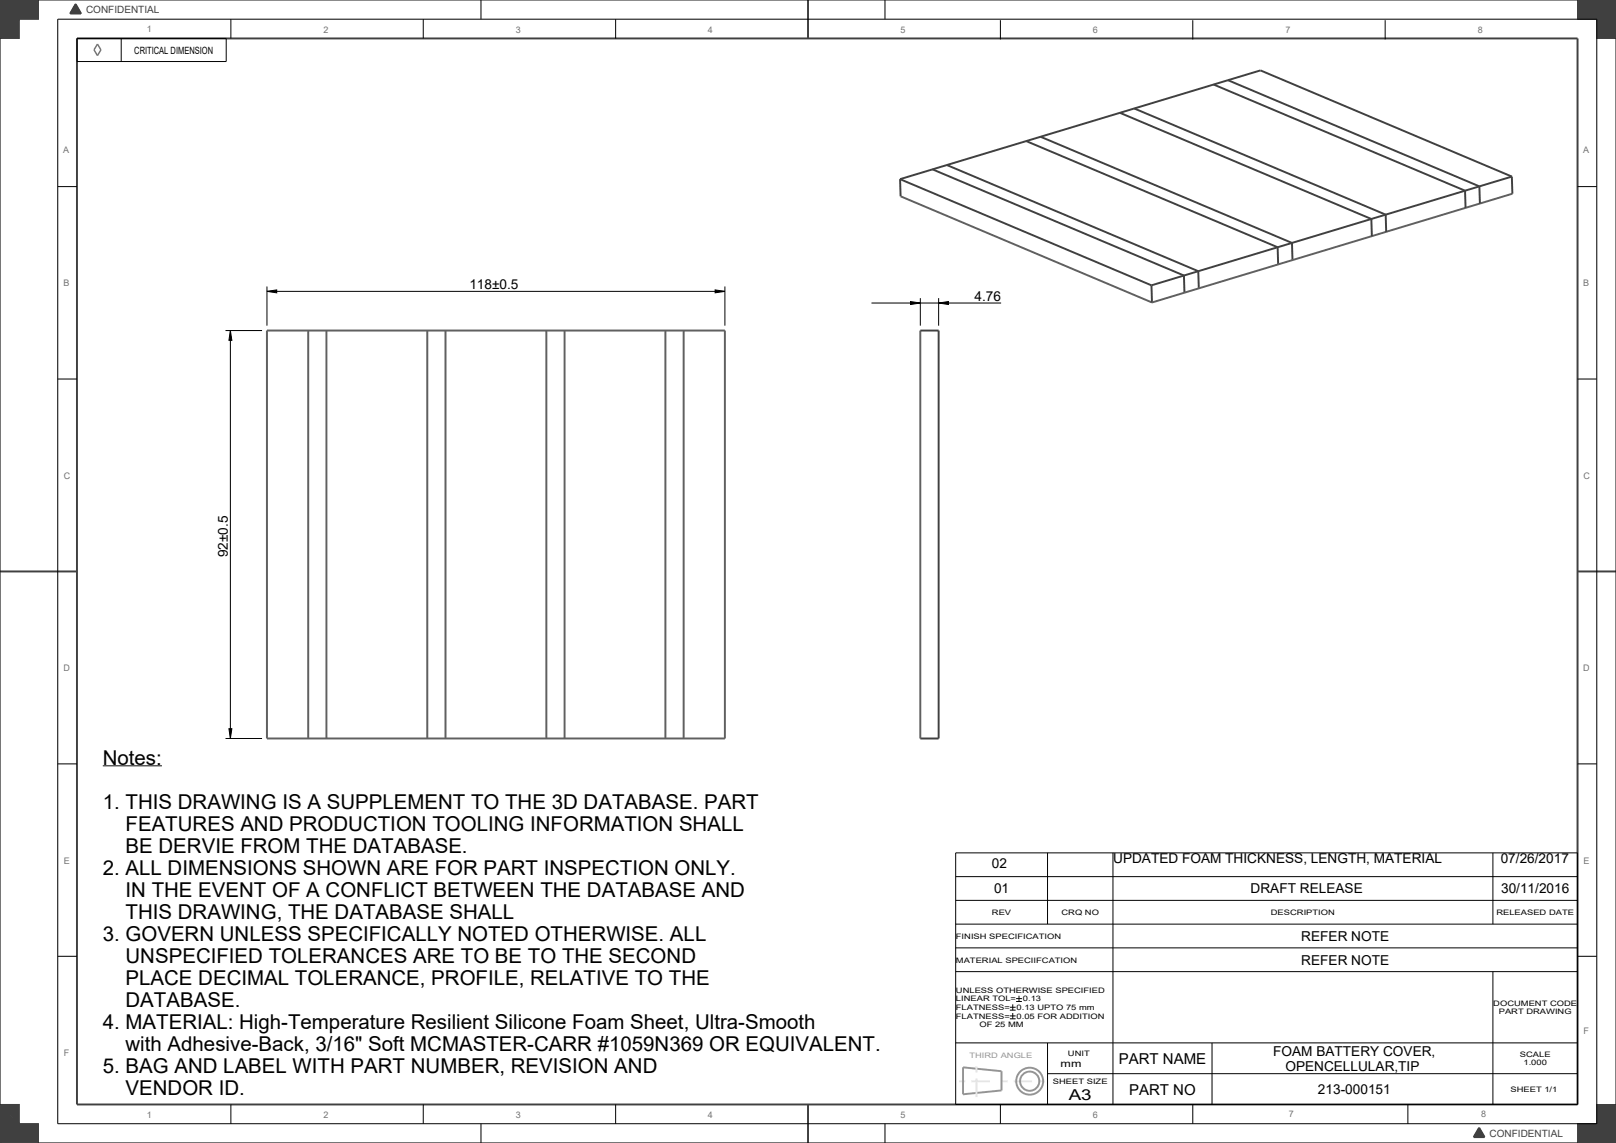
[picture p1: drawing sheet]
<svg xmlns="http://www.w3.org/2000/svg" width="420mm" height="297mm" viewBox="0 0 420 297" stroke-linecap="round" stroke-linejoin="round" font-family="sans-serif">
<defs><g id="words">
<g font-size="5.3">
<text x="26.7" y="198.8">Notes:</text>
<text x="26.7" y="210.2">1. THIS DRAWING IS A SUPPLEMENT TO THE 3D DATABASE. PART</text>
<text x="32.6" y="215.9">FEATURES AND PRODUCTION TOOLING INFORMATION SHALL</text>
<text x="32.6" y="221.6">BE DERVIE FROM THE DATABASE.</text>
<text x="26.7" y="227.3">2. ALL DIMENSIONS SHOWN ARE FOR PART INSPECTION ONLY.</text>
<text x="32.6" y="233.1">IN THE EVENT OF A CONFLICT BETWEEN THE DATABASE AND</text>
<text x="32.6" y="238.8">THIS DRAWING, THE DATABASE SHALL</text>
<text x="26.7" y="244.5">3. GOVERN UNLESS SPECIFICALLY NOTED OTHERWISE. ALL</text>
<text x="32.6" y="250.2">UNSPECIFIED TOLERANCES ARE TO BE TO THE SECOND</text>
<text x="32.6" y="255.9">PLACE DECIMAL TOLERANCE, PROFILE, RELATIVE TO THE</text>
<text x="32.6" y="261.6">DATABASE.</text>
<text x="26.7" y="267.4">4. MATERIAL: High-Temperature Resilient Silicone Foam Sheet, Ultra-Smooth</text>
<text x="32.6" y="273.1">with Adhesive-Back, 3/16&quot; Soft MCMASTER-CARR #1059N369 OR EQUIVALENT.</text>
<text x="26.7" y="278.8">5. BAG AND LABEL WITH PART NUMBER, REVISION AND</text>
<text x="32.6" y="284.5">VENDOR ID.</text>
</g>
<g font-size="3.9">
<text x="290.8" y="276.5">PART NAME</text>
<text x="277.8" y="285.8">A3</text>
<text x="293.5" y="284.5">PART NO</text>
</g>
<g font-size="3.5">
<text x="122" y="75.1">118±0.5</text>
<text x="253.3" y="78.1">4.76</text>
<text x="59.2" y="144.8" transform="rotate(-90 59.2 144.8)">92±0.5</text>
<text x="257.8" y="225.5">02</text>
<text x="289.3" y="224.2">UPDATED FOAM THICKNESS, LENGTH, MATERIAL</text>
<text x="390" y="224.2">07/26/2017</text>
<text x="258.3" y="232.1">01</text>
<text x="325" y="232.1">DRAFT RELEASE</text>
<text x="390.1" y="232.1">30/11/2016</text>
<text x="338.2" y="244.5">REFER NOTE</text>
<text x="338.2" y="250.7">REFER NOTE</text>
<text x="330.9" y="274.4">FOAM BATTERY COVER,</text>
<text x="334.1" y="278.2">OPENCELLULAR,TIP</text>
<text x="342.5" y="284.3">213-000151</text>
</g>
<g font-size="2.6" fill="#404040">
<text x="22.4" y="3.4">CONFIDENTIAL</text>
<text x="387.1" y="295.3">CONFIDENTIAL</text>
</g>
<g font-size="2.6">
<text x="34.9" y="14">CRITICAL DIMENSION</text>
<text x="275.7" y="277.2">mm</text>
</g>
<g font-size="2.3" fill="#727272">
<text x="38.2" y="8.4">1</text>
<text x="84.1" y="8.6">2</text>
<text x="134.1" y="8.6">3</text>
<text x="184" y="8.6">4</text>
<text x="234.1" y="8.6">5</text>
<text x="284.1" y="8.6">6</text>
<text x="334.1" y="8.6">7</text>
<text x="384.1" y="8.6">8</text>
<text x="16.4" y="39.6">A</text>
<text x="411.4" y="39.6">A</text>
<text x="16.5" y="74.4">B</text>
<text x="411.5" y="74.4">B</text>
<text x="16.6" y="124.4">C</text>
<text x="411.6" y="124.4">C</text>
<text x="16.5" y="174.4">D</text>
<text x="411.5" y="174.4">D</text>
<text x="16.6" y="224.4">E</text>
<text x="411.6" y="224.4">E</text>
<text x="411.6" y="268.6">F</text>
<text x="16.6" y="274.4">F</text>
<text x="38.2" y="290.4">1</text>
<text x="84.1" y="290.4">2</text>
<text x="134.1" y="290.4">3</text>
<text x="184" y="290.4">4</text>
<text x="234.1" y="290.4">5</text>
<text x="284.1" y="290.4">6</text>
<text x="334.9" y="290.3">7</text>
<text x="384.9" y="290.3">8</text>
</g>
<g font-size="2">
<text x="257.8" y="237.8">REV</text>
<text x="275.9" y="237.8">CRQ NO</text>
<text x="330.3" y="237.8">DESCRIPTION</text>
<text x="388.9" y="237.8">RELEASED DATE</text>
<text x="248.4" y="244">FINISH SPECIFICATION</text>
<text x="248.4" y="250.1">MATERIAL SPECIIFCATION</text>
<text x="248.4" y="258">UNLESS OTHERWISE SPECIFIED</text>
<text x="248.4" y="260.2">LINEAR TOL=</text>
<text x="248.4" y="262.5">FLATNESS=</text>
<text x="264.2" y="262.5">0.13 UPTO 75 mm</text>
<text x="265.8" y="260.2">0.13</text>
<text x="388.1" y="261.4">DOCUMENT CODE</text>
<text x="389.5" y="263.6">PART DRAWING</text>
<text x="248.4" y="264.7">FLATNESS=</text>
<text x="254.5" y="267">OF 25 MM</text>
<text x="264.2" y="264.7">0.05 FOR ADDITION</text>
<text x="277.6" y="274.3">UNIT</text>
<text x="395" y="274.6">SCALE</text>
<text x="273.6" y="281.7">SHEET SIZE</text>
<text x="396" y="276.9">1.000</text>
<text x="392.6" y="283.7">SHEET 1/1</text>
</g>
<text font-size="2" fill="#969696" x="252" y="275">THIRD ANGLE</text>
</g></defs>
<path d="M415 287h5v10h-10v-5h5z" fill="none" stroke="#969696" stroke-width=".26"/>
<path d="M415 287h5l-5 5z" fill="#404040"/>
<path d="M415 287h5l-5 5z" fill="none" stroke="#404040" stroke-width=".26"/>
<path d="M410 292h5l-5 5z" fill="#404040"/>
<path d="M410 292h5l-5 5z" fill="none" stroke="#404040" stroke-width=".26"/>
<path d="M415 292l5 5h-10z" fill="#404040"/>
<path d="M415 292l5 5h-10z" fill="none" stroke="#404040" stroke-width=".26"/>
<path d="M420 287v10l-5-5z" fill="#404040"/>
<path d="M420 287v10l-5-5z" fill="none" stroke="#404040" stroke-width=".26"/>
<path d="M0 287h5v5h5v5h-10z" fill="none" stroke="#969696" stroke-width=".26"/>
<path d="M5 292h5v5z" fill="#404040"/>
<path d="M5 292h5v5z" fill="none" stroke="#404040" stroke-width=".26"/>
<path d="M0 287h5v5z" fill="#404040"/>
<path d="M0 287h5v5z" fill="none" stroke="#404040" stroke-width=".26"/>
<path d="M0 287l5 5-5 5z" fill="#404040"/>
<path d="M0 287l5 5-5 5z" fill="none" stroke="#404040" stroke-width=".26"/>
<path d="M0 297l5-5 5 5z" fill="#404040"/>
<path d="M0 297l5-5 5 5z" fill="none" stroke="#404040" stroke-width=".26"/>
<path d="M410 0h10v10h-5v-5h-5z" fill="none" stroke="#969696" stroke-width=".26"/>
<path d="M410 0l5 5h-5z" fill="#404040"/>
<path d="M410 0l5 5h-5z" fill="none" stroke="#404040" stroke-width=".26"/>
<path d="M415 5l5 5h-5z" fill="#404040"/>
<path d="M415 5l5 5h-5z" fill="none" stroke="#404040" stroke-width=".26"/>
<path d="M420 0v10l-5-5z" fill="#404040"/>
<path d="M420 0v10l-5-5z" fill="none" stroke="#404040" stroke-width=".26"/>
<path d="M410 0h10l-5 5z" fill="#404040"/>
<path d="M410 0h10l-5 5z" fill="none" stroke="#404040" stroke-width=".26"/>
<path d="M0 0h10v5h-5v5h-5z" fill="none" stroke="#969696" stroke-width=".26"/>
<path d="M0 10l5-5v5z" fill="#404040"/>
<path d="M0 10l5-5v5z" fill="none" stroke="#404040" stroke-width=".26"/>
<path d="M10 0v5h-5z" fill="#404040"/>
<path d="M10 0v5h-5z" fill="none" stroke="#404040" stroke-width=".26"/>
<path d="M0 0h10l-5 5z" fill="#404040"/>
<path d="M0 0h10l-5 5z" fill="none" stroke="#404040" stroke-width=".26"/>
<path d="M0 0l5 5-5 5z" fill="#404040"/>
<path d="M0 0l5 5-5 5z" fill="none" stroke="#404040" stroke-width=".26"/>
<path d="M25.3 11.5l.9 1.4-.9 1.5-.9-1.5z" fill="none" stroke="#727272" stroke-width=".38"/>
<path d="M384.4 293l1.4 2.5h-2.8z" fill="none" stroke="#404040" stroke-width=".51"/>
<path d="M384.4 293l1.4 2.5h-2.8z" fill="#404040"/>
<path d="M384.4 293l1.4 2.5h-2.8z" fill="none" stroke="#404040" stroke-width=".26"/>
<path d="M19.6 1.1l1.4 2.4h-2.8z" fill="none" stroke="#404040" stroke-width=".51"/>
<path d="M19.6 1.1l1.4 2.4h-2.8z" fill="#404040"/>
<path d="M19.6 1.1l1.4 2.4h-2.8z" fill="none" stroke="#404040" stroke-width=".26"/>
<path d="M69.4 75.7l2.5-.4v.8zM185.9 75.3l2.5 .4-2.5 .4zM236.7 78.4l2.5 .3-2.5 .4zM244 78.7l2.5-.3v.7zM59.9 85.9l.4 2.5h-.8zM59.5 189.4h.8l-.4 2.5z" fill="#000"/>
<g fill="none" stroke="#000" stroke-width=".26">
<path d="M10 0h400M125 0v5M230 0v5M0 10v277M15 5h400v287h-400zM20 10h38.8v6h-38.8zM31.5 10v6M60 5v5M110 5v5M160 5v5M260 5.2v5M310 5.2v5"/>
<path d="M360 5.2v5M420 10v277M15 48.5h5M410 48.5h5M69.4 75.7l2.5-.4v.8zM69.4 74.4v10.2M69.4 75.7h119M185.9 75.3l2.5 .4-2.5 .4zM188.4 74.4v10.2M226.5 78.7h33.7M236.7 78.4l2.5 .3-2.5 .4zM239.2 77.5v7.1"/>
<path d="M244 78.7l2.5-.3v.7zM244 77.5v7.1M15 98.5h5M58.6 85.9h9.5M59.9 85.9l.4 2.5h-.8zM59.9 85.9v106M410 98.5h5M15 198.5h5M26.7 199h15.4M58.6 191.9h9.5M59.5 189.4h.8l-.4 2.5zM410 198.5h5"/>
<path d="M248.4 221.6h161.6v65.4h-161.6zM248.4 227.8h161.6M248.4 234h161.6M272.3 221.6v18.5M289.3 221.6v65.4M388 221.6v18.5M15 248.5h5M248.4 240.1h161.6M248.4 246.3h161.6M248.4 252.5h161.6M264.1 259.5h1.5M264.8 258.7v1.5"/>
<path d="M388 252.5v34.5M410 248.5h5M248.4 271h161.6M262.5 261.7h1.5M262.5 262.5h1.5M262.5 264h1.5M262.5 264.7h1.5M263.2 261v1.5M263.2 263.2v1.5M264.1 260.2h1.5M272.3 279h137.7M272.3 271v16"/>
<path d="M315 271v16M10 297h400M60 287v5M110 287v5M125 292v5M160 287v5M230 292v5M260 287v5M310 287v5M365.9 287v5"/>
</g>
<g fill="none" stroke="#404040" stroke-width=".51">
<path d="M210 0v10M20 10h390v277h-390zM266.7 36.7l65.4 27.5 .1 4.5M270.5 35.5l65.3 27.6 .1 4.5M291.1 29.3l65.3 27.6 .1 4.5M294.8 28.2l65.3 27.6 .2 4.4M315.4 22l65.4 27.6 .1 4.4M319.2 20.8l65.3 27.6 .1 4.5M233.9 46.6l.2 4.4M233.9 46.6l65.4 27.5M242.4 44l65.3 27.6 .1 4.5M246.1 42.9l65.3 27.6 .2 4.4"/>
<path d="M392.9 45.9l-65.3-27.6-93.7 28.3M392.9 45.9l-93.6 28.2M392.9 45.9l.2 4.4M299.3 74.1l.1 4.5M239.2 85.9h4.8v106h-4.8M0 148.5h20M410 148.5h10M210 287v10"/>
</g>
<g fill="none" stroke="#969696" stroke-width=".51">
<path d="M250.3 277.3l10 1v5l-10 1z"/>
<circle cx="267.6" cy="280.9" r="3.5"/>
<circle cx="267.6" cy="280.9" r="2.5"/>
</g>
<path d="M253.8 277.1v8M249.3 281h9.4M260.3 281h11.7" fill="none" stroke="#e3e3e3" stroke-width=".51" stroke-dasharray="1.6 1.6 4.8 1.6" stroke-linecap="butt"/>
<path d="M393.1 50.3l-93.7 28.3-65.3-27.6M69.4 85.9h119v106h-119zM80.1 85.9v106M84.8 85.9v106M111 85.9v106M115.8 85.9v106M142 85.9v106M146.7 85.9v106M172.9 85.9v106M177.7 85.9v106M239.2 85.9v106" fill="none" stroke="#606060" stroke-width=".51"/>
<use href="#words"/>
</svg>
